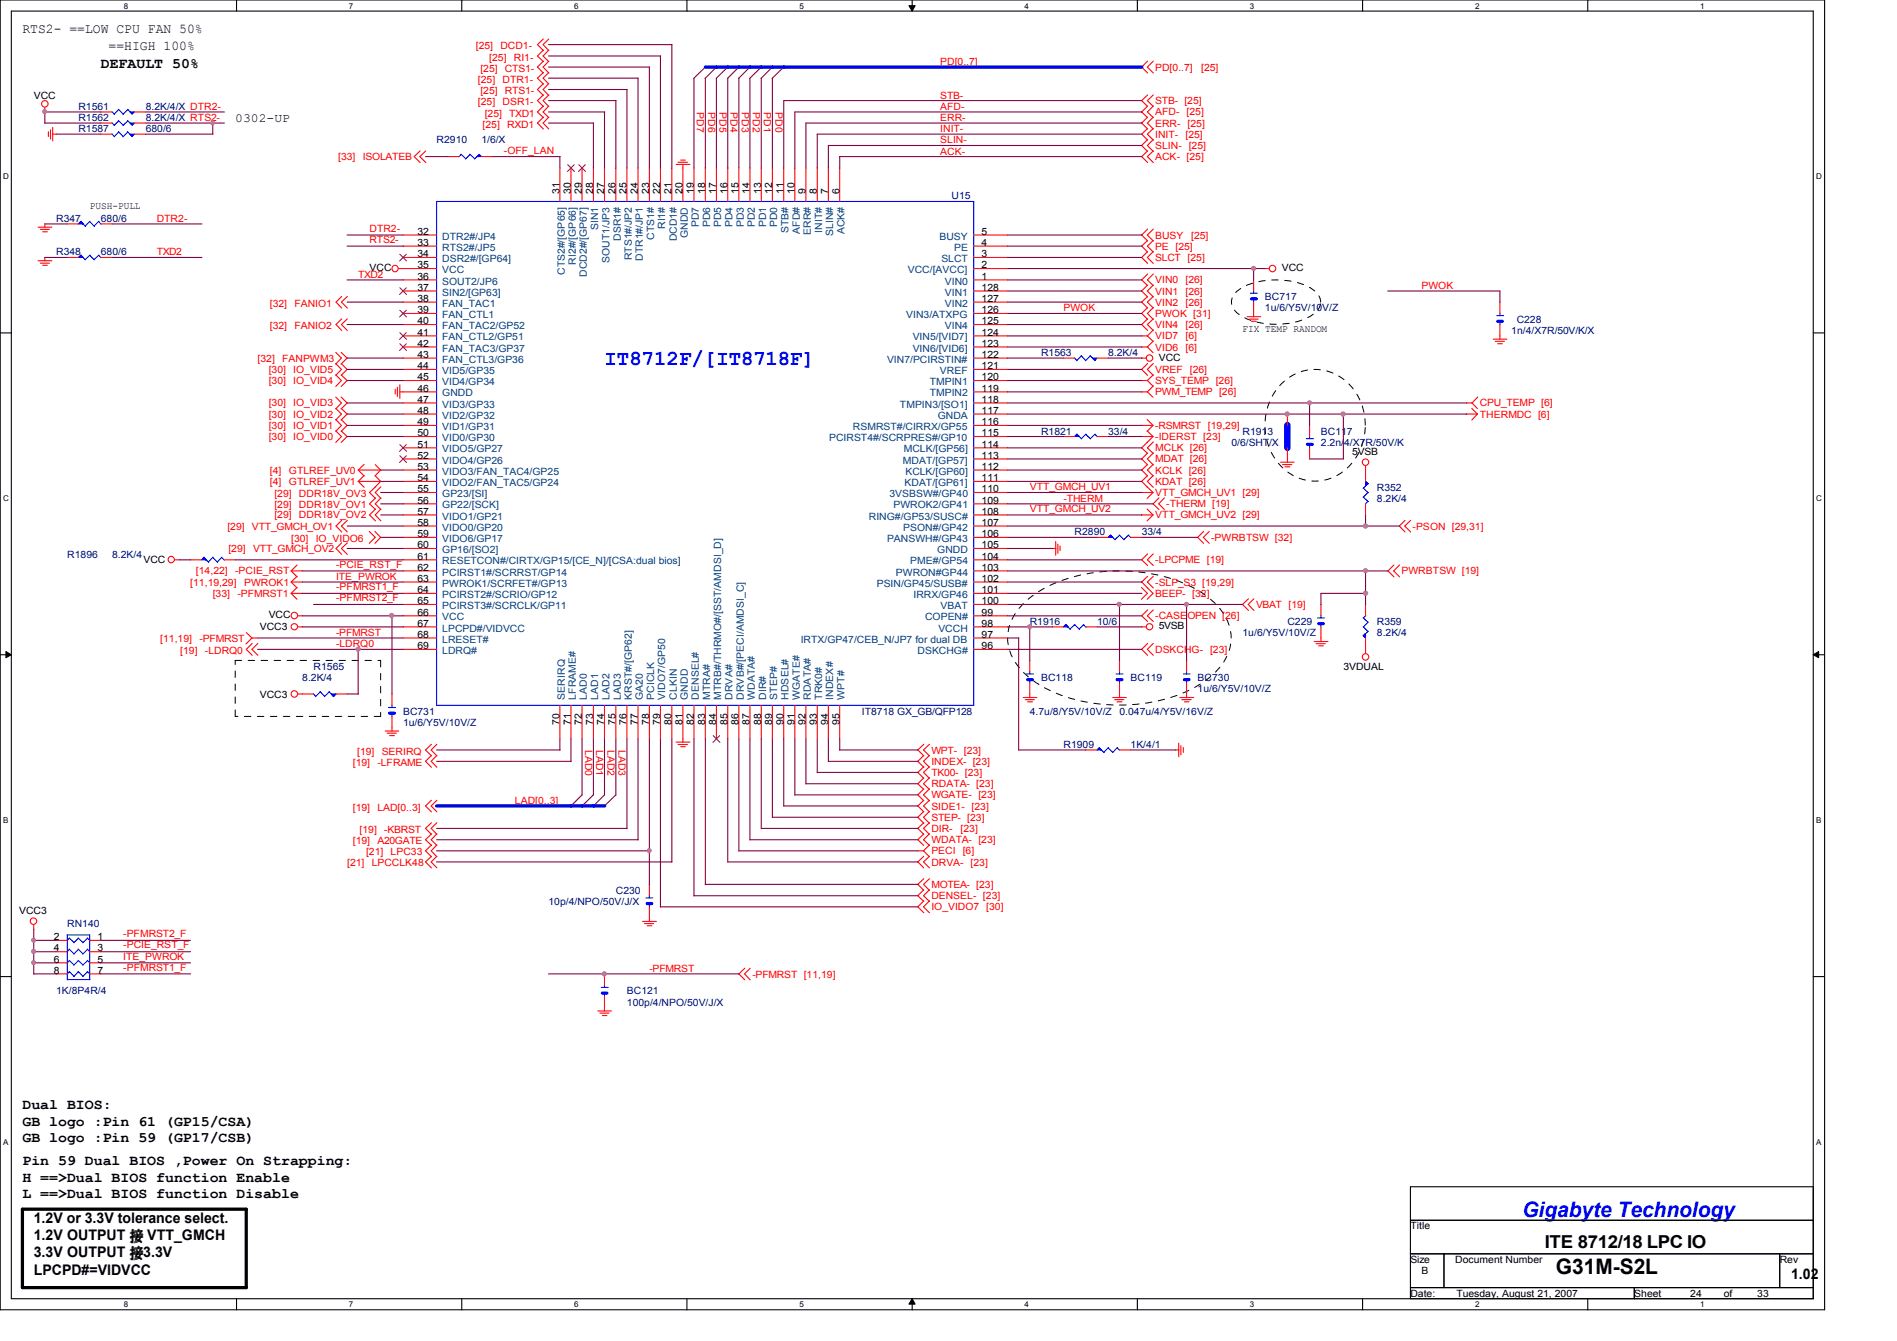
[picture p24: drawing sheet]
<svg xmlns="http://www.w3.org/2000/svg" width="297mm" height="210mm" viewBox="0 0 297 210" stroke-linecap="round" stroke-linejoin="round" font-family="sans-serif">
<defs><g id="words">
<g font-size="3.3" fill="#00f">
<text x="94.7" y="57.1">IT8712F/[IT8718F]</text>
<text x="238.4" y="190.5">Gigabyte Technology</text>
</g>
<text font-size="3.3" x="243.6" y="199.4">G31M-S2L</text>
<text font-size="2.8" x="241.9" y="195.4">ITE 8712/18 LPC IO</text>
<g font-size="2.3">
<text x="15.8" y="10.6">DEFAULT 50%</text>
<text x="3.5" y="173.6">Dual BIOS:</text>
<text x="3.5" y="176.2">GB logo :Pin 61 (GP15/CSA)</text>
<text x="3.5" y="178.8">GB logo :Pin 59 (GP17/CSB)</text>
<text x="3.5" y="182.4">Pin 59 Dual BIOS ,Power On Strapping:</text>
<text x="3.5" y="185">H ==&gt;Dual BIOS function Enable</text>
<text x="3.5" y="187.5">L ==&gt;Dual BIOS function Disable</text>
<text x="5.3" y="191.4">1.2V or 3.3V tolerance select.</text>
<text x="5.3" y="196.8">3.3V OUTPUT 接3.3V</text>
<text x="5.3" y="194.1">1.2V OUTPUT 接 VTT_GMCH</text>
<text x="5.3" y="199.5">LPCPD#=VIDVCC</text>
<text x="280.5" y="200.2">1.02</text>
</g>
<g font-size="2.1">
<text x="3.5" y="5.1">RTS2- ==LOW CPU FAN 50%</text>
<text x="17" y="7.8">==HIGH 100%</text>
</g>
<text font-size="1.9" x="36.8" y="19">0302-UP</text>
<g font-size="1.6" fill="#f00">
<text x="74.5" y="7.7">[25]</text>
<text x="75.2" y="11.2">[25]</text>
<text x="76.6" y="9.5">[25]</text>
<text x="78.4" y="7.7">DCD1-</text>
<text x="79.1" y="11.2">CTS1-</text>
<text x="80.5" y="9.5">RI1-</text>
<text x="147.2" y="10.2">PD[0..7]</text>
<text x="180.9" y="11">PD[0..7]</text>
<text x="188.1" y="11">[25]</text>
<text x="74.8" y="16.5">[25]</text>
<text x="74.8" y="13">[25]</text>
<text x="75.2" y="14.7">[25]</text>
<text x="78.7" y="16.5">DSR1-</text>
<text x="78.7" y="13">DTR1-</text>
<text x="79.1" y="14.7">RTS1-</text>
<text x="109.1" y="17.5" transform="rotate(90 109.1 17.5)">PD7</text>
<text x="110.9" y="17.5" transform="rotate(90 110.9 17.5)">PD6</text>
<text x="112.6" y="17.5" transform="rotate(90 112.6 17.5)">PD5</text>
<text x="114.4" y="17.5" transform="rotate(90 114.4 17.5)">PD4</text>
<text x="116.2" y="17.5" transform="rotate(90 116.2 17.5)">PD3</text>
<text x="117.9" y="17.5" transform="rotate(90 117.9 17.5)">PD2</text>
<text x="119.6" y="17.5" transform="rotate(90 119.6 17.5)">PD1</text>
<text x="121.4" y="17.5" transform="rotate(90 121.4 17.5)">PD0</text>
<text x="147.2" y="17.2">AFD-</text>
<text x="147.2" y="15.5">STB-</text>
<text x="180.9" y="16.3">STB- [25]</text>
<text x="75.6" y="20">[25]</text>
<text x="75.9" y="18.2">[25]</text>
<text x="79.4" y="20">RXD1</text>
<text x="79.8" y="18.2">TXD1</text>
<text x="147.2" y="19">ERR-</text>
<text x="147.2" y="20.7">INIT-</text>
<text x="147.2" y="22.4">SLIN-</text>
<text x="180.9" y="23.3">SLIN- [25]</text>
<text x="180.9" y="19.8">ERR- [25]</text>
<text x="180.9" y="21.6">INIT-</text>
<text x="180.9" y="18.1">AFD-</text>
<text x="185.6" y="21.6">[25]</text>
<text x="185.8" y="18.1">[25]</text>
<text x="53" y="25.1">[33]</text>
<text x="56.8" y="25.1">ISOLATEB</text>
<text x="78.9" y="24">-OFF_LAN</text>
<text x="147.2" y="24.2">ACK-</text>
<text x="180.9" y="25.1">ACK- [25]</text>
<text x="24.5" y="34.7">DTR2-</text>
<text x="24.5" y="40">TXD2</text>
<text x="57.9" y="36.3">DTR2-</text>
<text x="57.9" y="38.1">RTS2-</text>
<text x="180.9" y="40.9">SLCT [25]</text>
<text x="180.9" y="39.1">PE [25]</text>
<text x="180.9" y="37.3">BUSY</text>
<text x="186.5" y="37.3">[25]</text>
<text x="56.1" y="43.5">TXD2</text>
<text x="180.9" y="47.9">VIN2</text>
<text x="180.9" y="46.1">VIN1</text>
<text x="180.9" y="44.4">VIN0</text>
<text x="185.6" y="47.9">[26]</text>
<text x="185.6" y="46.1">[26]</text>
<text x="185.6" y="44.4">[26]</text>
<text x="222.6" y="45.3">PWOK</text>
<text x="42.2" y="51.6">[32]</text>
<text x="42.2" y="48">[32]</text>
<text x="46.1" y="51.6">FANIO2</text>
<text x="46.1" y="48">FANIO1</text>
<text x="166.5" y="48.7">PWOK</text>
<text x="180.9" y="51.4">VIN4</text>
<text x="180.9" y="49.6">PWOK [31]</text>
<text x="180.9" y="53.1">VID7</text>
<text x="185.6" y="51.4">[26]</text>
<text x="185.6" y="53.1">[6]</text>
<text x="40.3" y="56.6">[32]</text>
<text x="42.1" y="58.4">[30]</text>
<text x="44.2" y="56.6">FANPWM3</text>
<text x="45.9" y="58.4">IO_VID5</text>
<text x="180.9" y="58.4">VREF [26]</text>
<text x="180.9" y="54.9">VID6</text>
<text x="185.6" y="54.9">[6]</text>
<text x="42.1" y="60.2">[30]</text>
<text x="42.1" y="63.6">[30]</text>
<text x="42.1" y="65.4">[30]</text>
<text x="45.9" y="60.2">IO_VID4</text>
<text x="45.9" y="63.6">IO_VID3</text>
<text x="45.9" y="65.4">IO_VID2</text>
<text x="180.9" y="60.2">SYS_TEMP [26]</text>
<text x="180.9" y="61.9">PWM_TEMP [26]</text>
<text x="231.7" y="65.4">THERMDC [6]</text>
<text x="231.7" y="63.6">CPU_TEMP [6]</text>
<text x="42.1" y="67.1">[30]</text>
<text x="42.1" y="68.9">[30]</text>
<text x="45.9" y="67.1">IO_VID1</text>
<text x="45.9" y="68.9">IO_VID0</text>
<text x="180.9" y="70.7">MCLK [26]</text>
<text x="180.9" y="67.1">-RSMRST [19,29]</text>
<text x="180.9" y="68.9">-IDERST [23]</text>
<text x="42.2" y="74.2">[4]</text>
<text x="42.2" y="75.9">[4]</text>
<text x="43" y="77.9">[29]</text>
<text x="45.2" y="74.2">GTLREF_UV0</text>
<text x="45.2" y="75.9">GTLREF_UV1</text>
<text x="46.8" y="77.9">DDR18V_OV3</text>
<text x="161.2" y="76.6">VTT_GMCH_UV1</text>
<text x="180.9" y="74.2">KCLK [26]</text>
<text x="180.9" y="72.4">MDAT [26]</text>
<text x="180.9" y="75.9">KDAT [26]</text>
<text x="180.9" y="77.7">VTT_GMCH_UV1 [29]</text>
<text x="35.6" y="82.9">[29]</text>
<text x="39.5" y="82.9">VTT_GMCH_OV1</text>
<text x="43" y="79.6">[29]</text>
<text x="43" y="81.2">[29]</text>
<text x="46.8" y="79.6">DDR18V_OV1</text>
<text x="46.8" y="81.2">DDR18V_OV2</text>
<text x="161.2" y="80.1">VTT_GMCH_UV2</text>
<text x="166.5" y="78.5">-THERM</text>
<text x="180.9" y="81.2">VTT_GMCH_UV2 [29]</text>
<text x="182.6" y="79.4">-THERM [19]</text>
<text x="221.2" y="82.9">-PSON [29,31]</text>
<text x="30.7" y="89.9">[14,22]</text>
<text x="35.8" y="86.4">[29]</text>
<text x="36.8" y="89.9">-PCIE_RST</text>
<text x="39.6" y="86.4">VTT_GMCH_OV2</text>
<text x="45.6" y="84.8">[30]</text>
<text x="49.4" y="84.8">IO_VIDO6</text>
<text x="52.6" y="88.9">-PCIE_RST_F</text>
<text x="180.9" y="88.2">-LPCPME [19]</text>
<text x="189.6" y="84.7">-PWRBTSW [32]</text>
<text x="219.5" y="89.9">PWRBTSW [19]</text>
<text x="29.8" y="91.7">[11,19,29]</text>
<text x="33.3" y="93.4">[33]</text>
<text x="37.2" y="93.4">-PFMRST1</text>
<text x="38.2" y="91.7">PWROK1</text>
<text x="52.6" y="94.1">-PFMRST2_F</text>
<text x="52.6" y="92.4">-PFMRST1_F</text>
<text x="52.6" y="90.8">ITE_PWROK</text>
<text x="180.9" y="91.7">-SLP_S3 [19,29]</text>
<text x="180.9" y="93.4">BEEP- [32]</text>
<text x="196.7" y="95.2">VBAT [19]</text>
<text x="25.1" y="100.5">[11,19]</text>
<text x="31.2" y="100.5">-PFMRST</text>
<text x="52.6" y="101.3">-LDRQ0</text>
<text x="52.6" y="99.6">-PFMRST</text>
<text x="180.9" y="96.9">-CASEOPEN [26]</text>
<text x="28.2" y="102.4">[19]</text>
<text x="32.1" y="102.4">-LDRQ0</text>
<text x="180.9" y="102.2">DSKCHG- [23]</text>
<text x="55.2" y="119.9">[19]</text>
<text x="55.9" y="118.2">[19]</text>
<text x="59.1" y="119.9">-LFRAME</text>
<text x="59.8" y="118.2">SERIRQ</text>
<text x="91.6" y="117.4" transform="rotate(90 91.6 117.4)">LAD0</text>
<text x="93.3" y="117.4" transform="rotate(90 93.3 117.4)">LAD1</text>
<text x="95.1" y="117.4" transform="rotate(90 95.1 117.4)">LAD2</text>
<text x="96.9" y="117.4" transform="rotate(90 96.9 117.4)">LAD3</text>
<text x="145.8" y="119.7">INDEX- [23]</text>
<text x="145.8" y="118">WPT- [23]</text>
<text x="80.6" y="125.9">LAD[0..3]</text>
<text x="145.8" y="125">WGATE- [23]</text>
<text x="145.8" y="121.5">TK00- [23]</text>
<text x="145.8" y="123.2">RDATA- [23]</text>
<text x="55.2" y="126.9">[19]</text>
<text x="56.3" y="130.4">[19]</text>
<text x="59.1" y="126.9">LAD[0..3]</text>
<text x="60.2" y="130.4">-KBRST</text>
<text x="145.8" y="130.3">DIR-</text>
<text x="145.8" y="126.7">SIDE1- [23]</text>
<text x="145.8" y="128.5">STEP- [23]</text>
<text x="145.8" y="132">WDATA- [23]</text>
<text x="150.4" y="130.3">[23]</text>
<text x="54.4" y="135.5">[21]</text>
<text x="55.2" y="132.2">[19]</text>
<text x="57.3" y="133.9">[21]</text>
<text x="58.2" y="135.5">LPCCLK48</text>
<text x="59.1" y="132.2">A20GATE</text>
<text x="61.2" y="133.9">LPC33</text>
<text x="145.8" y="135.5">DRVA- [23]</text>
<text x="145.8" y="133.7">PECI</text>
<text x="150.7" y="133.7">[6]</text>
<text x="145.8" y="139">MOTEA- [23]</text>
<text x="145.8" y="140.8">DENSEL- [23]</text>
<text x="145.8" y="142.5">IO_VIDO7 [30]</text>
<text x="19.3" y="146.7">-PFMRST2_F</text>
<text x="19.3" y="148.5">-PCIE_RST_F</text>
<text x="19.3" y="150.2">ITE_PWROK</text>
<text x="19.3" y="152">-PFMRST1_F</text>
<text x="101.7" y="152.1">-PFMRST</text>
<text x="117.8" y="153">-PFMRST [11,19]</text>
</g>
<g font-size="1.6">
<text x="5.3" y="15.5">VCC</text>
<text x="14.1" y="32.8">PUSH-PULL</text>
<text x="87.6" y="30.3" transform="rotate(-90 87.6 30.3)">31</text>
<text x="89.4" y="30.3" transform="rotate(-90 89.4 30.3)">30</text>
<text x="91.1" y="30.3" transform="rotate(-90 91.1 30.3)">29</text>
<text x="92.9" y="30.3" transform="rotate(-90 92.9 30.3)">28</text>
<text x="94.6" y="30.3" transform="rotate(-90 94.6 30.3)">27</text>
<text x="96.4" y="30.3" transform="rotate(-90 96.4 30.3)">26</text>
<text x="98.1" y="30.3" transform="rotate(-90 98.1 30.3)">25</text>
<text x="99.9" y="30.3" transform="rotate(-90 99.9 30.3)">24</text>
<text x="101.6" y="30.3" transform="rotate(-90 101.6 30.3)">23</text>
<text x="103.4" y="30.3" transform="rotate(-90 103.4 30.3)">22</text>
<text x="105.2" y="30.3" transform="rotate(-90 105.2 30.3)">21</text>
<text x="106.9" y="30.3" transform="rotate(-90 106.9 30.3)">20</text>
<text x="108.6" y="30.3" transform="rotate(-90 108.6 30.3)">19</text>
<text x="110.4" y="30.3" transform="rotate(-90 110.4 30.3)">18</text>
<text x="112.1" y="30.3" transform="rotate(-90 112.1 30.3)">17</text>
<text x="113.9" y="30.3" transform="rotate(-90 113.9 30.3)">16</text>
<text x="115.7" y="30.3" transform="rotate(-90 115.7 30.3)">15</text>
<text x="117.4" y="30.3" transform="rotate(-90 117.4 30.3)">14</text>
<text x="119.2" y="30.3" transform="rotate(-90 119.2 30.3)">13</text>
<text x="120.9" y="30.3" transform="rotate(-90 120.9 30.3)">12</text>
<text x="122.7" y="30.3" transform="rotate(-90 122.7 30.3)">11</text>
<text x="124.4" y="30.3" transform="rotate(-90 124.4 30.3)">10</text>
<text x="126.1" y="30.3" transform="rotate(-90 126.1 30.3)">9</text>
<text x="127.9" y="30.3" transform="rotate(-90 127.9 30.3)">8</text>
<text x="129.7" y="30.3" transform="rotate(-90 129.7 30.3)">7</text>
<text x="131.4" y="30.3" transform="rotate(-90 131.4 30.3)">6</text>
<text x="65.4" y="42">35</text>
<text x="65.4" y="40.3">34</text>
<text x="65.4" y="38.5">33</text>
<text x="65.4" y="36.7">32</text>
<text x="153.7" y="42">2</text>
<text x="153.7" y="40.3">3</text>
<text x="153.7" y="38.5">4</text>
<text x="153.7" y="36.7">5</text>
<text x="57.9" y="42.4">VCC</text>
<text x="65.4" y="47.2">38</text>
<text x="65.4" y="45.5">37</text>
<text x="65.4" y="43.8">36</text>
<text x="153.7" y="47.2">127</text>
<text x="153.7" y="45.5">128</text>
<text x="153.7" y="43.8">1</text>
<text x="200.7" y="42.4">VCC</text>
<text x="65.4" y="52.5">41</text>
<text x="65.4" y="49">39</text>
<text x="65.4" y="50.8">40</text>
<text x="153.7" y="52.5">124</text>
<text x="153.7" y="50.8">125</text>
<text x="153.7" y="49">126</text>
<text x="194.6" y="52">FIX TEMP RANDOM</text>
<text x="65.4" y="54.3">42</text>
<text x="65.4" y="56">43</text>
<text x="65.4" y="57.8">44</text>
<text x="65.4" y="59.5">45</text>
<text x="153.7" y="59.5">120</text>
<text x="153.7" y="57.8">121</text>
<text x="153.7" y="56">122</text>
<text x="153.7" y="54.3">123</text>
<text x="181.4" y="56.5">VCC</text>
<text x="65.4" y="61.3">46</text>
<text x="65.4" y="63">47</text>
<text x="65.4" y="64.8">48</text>
<text x="153.7" y="64.8">117</text>
<text x="153.7" y="63">118</text>
<text x="153.7" y="61.3">119</text>
<text x="65.4" y="66.5">49</text>
<text x="65.4" y="68.3">50</text>
<text x="65.4" y="70.1">51</text>
<text x="65.4" y="71.8">52</text>
<text x="153.7" y="71.8">113</text>
<text x="153.7" y="70.1">114</text>
<text x="153.7" y="68.3">115</text>
<text x="153.7" y="66.5">116</text>
<text x="211.7" y="71.2">5VSB</text>
<text x="65.4" y="73.5">53</text>
<text x="65.4" y="75.3">54</text>
<text x="65.4" y="77">55</text>
<text x="153.7" y="77">110</text>
<text x="153.7" y="75.3">111</text>
<text x="153.7" y="73.5">112</text>
<text x="65.4" y="78.8">56</text>
<text x="65.4" y="80.6">57</text>
<text x="65.4" y="82.3">58</text>
<text x="153.7" y="82.3">107</text>
<text x="153.7" y="80.6">108</text>
<text x="153.7" y="78.8">109</text>
<text x="22.5" y="88.2">VCC</text>
<text x="65.4" y="87.6">61</text>
<text x="65.4" y="84.1">59</text>
<text x="65.4" y="85.8">60</text>
<text x="65.4" y="89.3">62</text>
<text x="153.7" y="89.3">103</text>
<text x="153.7" y="87.6">104</text>
<text x="153.7" y="85.8">105</text>
<text x="153.7" y="84.1">106</text>
<text x="65.4" y="91.1">63</text>
<text x="65.4" y="92.8">64</text>
<text x="65.4" y="94.6">65</text>
<text x="153.7" y="94.6">100</text>
<text x="153.7" y="92.8">101</text>
<text x="153.7" y="91.1">102</text>
<text x="40.7" y="98.7">VCC3</text>
<text x="42.1" y="96.8">VCC</text>
<text x="65.4" y="101.6">69</text>
<text x="65.4" y="99.8">68</text>
<text x="65.4" y="98.1">67</text>
<text x="65.4" y="96.3">66</text>
<text x="153.7" y="101.6">96</text>
<text x="153.7" y="99.8">97</text>
<text x="153.7" y="98.1">98</text>
<text x="153.7" y="96.3">99</text>
<text x="181.4" y="98.5">5VSB</text>
<text x="210.3" y="104.8">3VDUAL</text>
<text x="40.7" y="109.2">VCC3</text>
<text x="87.6" y="113.5" transform="rotate(-90 87.6 113.5)">70</text>
<text x="89.4" y="113.5" transform="rotate(-90 89.4 113.5)">71</text>
<text x="91.1" y="113.5" transform="rotate(-90 91.1 113.5)">72</text>
<text x="92.9" y="113.5" transform="rotate(-90 92.9 113.5)">73</text>
<text x="94.6" y="113.5" transform="rotate(-90 94.6 113.5)">74</text>
<text x="96.4" y="113.5" transform="rotate(-90 96.4 113.5)">75</text>
<text x="98.1" y="113.5" transform="rotate(-90 98.1 113.5)">76</text>
<text x="99.9" y="113.5" transform="rotate(-90 99.9 113.5)">77</text>
<text x="101.6" y="113.5" transform="rotate(-90 101.6 113.5)">78</text>
<text x="103.4" y="113.5" transform="rotate(-90 103.4 113.5)">79</text>
<text x="105.2" y="113.5" transform="rotate(-90 105.2 113.5)">80</text>
<text x="106.9" y="113.5" transform="rotate(-90 106.9 113.5)">81</text>
<text x="108.6" y="113.5" transform="rotate(-90 108.6 113.5)">82</text>
<text x="110.4" y="113.5" transform="rotate(-90 110.4 113.5)">83</text>
<text x="112.1" y="113.5" transform="rotate(-90 112.1 113.5)">84</text>
<text x="113.9" y="113.5" transform="rotate(-90 113.9 113.5)">85</text>
<text x="115.7" y="113.5" transform="rotate(-90 115.7 113.5)">86</text>
<text x="117.4" y="113.5" transform="rotate(-90 117.4 113.5)">87</text>
<text x="119.2" y="113.5" transform="rotate(-90 119.2 113.5)">88</text>
<text x="120.9" y="113.5" transform="rotate(-90 120.9 113.5)">89</text>
<text x="122.7" y="113.5" transform="rotate(-90 122.7 113.5)">90</text>
<text x="124.4" y="113.5" transform="rotate(-90 124.4 113.5)">91</text>
<text x="126.1" y="113.5" transform="rotate(-90 126.1 113.5)">92</text>
<text x="127.9" y="113.5" transform="rotate(-90 127.9 113.5)">93</text>
<text x="129.7" y="113.5" transform="rotate(-90 129.7 113.5)">94</text>
<text x="131.4" y="113.5" transform="rotate(-90 131.4 113.5)">95</text>
<text x="3" y="143">VCC3</text>
<text x="8.4" y="147.1">2</text>
<text x="8.4" y="148.9">4</text>
<text x="15.3" y="147.1">1</text>
<text x="15.3" y="148.9">3</text>
<text x="8.4" y="150.7">6</text>
<text x="8.4" y="152.4">8</text>
<text x="15.3" y="150.7">5</text>
<text x="15.3" y="152.4">7</text>
<text x="220.8" y="192.4">Title</text>
<text x="220.8" y="197.7">Size</text>
<text x="227.9" y="197.7">Document Number</text>
<text x="278.7" y="197.7">Rev</text>
<text x="220.8" y="203">Date:</text>
<text x="222.6" y="199.5">B</text>
<text x="228" y="203">Tuesday, August 21, 2007</text>
<text x="255.9" y="203">Sheet</text>
<text x="264.7" y="203">24</text>
<text x="269.9" y="203">of</text>
<text x="275.2" y="203">33</text>
</g>
<g font-size="1.6" fill="#000080">
<text x="12.3" y="17.2">R1561</text>
<text x="22.8" y="17.2">8.2K/4/X DTR2-</text>
<text x="12.3" y="19">R1562</text>
<text x="12.3" y="20.7">R1587</text>
<text x="22.8" y="19">8.2K/4/X RTS2-</text>
<text x="22.8" y="20.7">680/6</text>
<text x="68.4" y="22.4">R2910</text>
<text x="75.4" y="22.4">1/6/X</text>
<text x="8.8" y="34.7">R347</text>
<text x="15.8" y="34.7">680/6</text>
<text x="149" y="31.2">U15</text>
<text x="8.8" y="40">R348</text>
<text x="15.8" y="40">680/6</text>
<text x="198.1" y="47">BC717</text>
<text x="198.1" y="48.7">1u/6/Y5V/10V/Z</text>
<text x="236.6" y="52.2">1n/4/X7R/50V/K/X</text>
<text x="237.5" y="50.5">C228</text>
<text x="163" y="55.8">R1563</text>
<text x="173.5" y="55.8">8.2K/4</text>
<text x="163" y="68">R1821</text>
<text x="173.5" y="68">33/4</text>
<text x="192.8" y="69.8">0/6/SHT/X</text>
<text x="194.6" y="68">R1913</text>
<text x="206.8" y="68">BC117</text>
<text x="206.8" y="69.8">2.2n/4/X7R/50V/K</text>
<text x="215.6" y="76.8">R352</text>
<text x="168.3" y="83.8">R2890</text>
<text x="178.8" y="83.8">33/4</text>
<text x="215.6" y="78.5">8.2K/4</text>
<text x="10.5" y="87.3">R1896</text>
<text x="17.6" y="87.3">8.2K/4</text>
<text x="161.2" y="97.8">R1916</text>
<text x="171.8" y="97.8">10/6</text>
<text x="194.6" y="99.6">1u/6/Y5V/10V/Z</text>
<text x="201.6" y="97.8">C229</text>
<text x="215.6" y="97.8">R359</text>
<text x="215.6" y="99.6">8.2K/4</text>
<text x="47.3" y="106.6">8.2K/4</text>
<text x="49.1" y="104.8">R1565</text>
<text x="163" y="106.6">BC118</text>
<text x="177" y="106.6">BC119</text>
<text x="187.5" y="106.6">BC730</text>
<text x="63.1" y="111.8">BC731</text>
<text x="63.1" y="113.6">1u/6/Y5V/10V/Z</text>
<text x="135" y="111.8">IT8718 GX_GB/QFP128</text>
<text x="161.2" y="111.8">4.7u/8/Y5V/10V/Z</text>
<text x="175.3" y="111.8">0.047u/4/Y5V/16V/Z</text>
<text x="187.5" y="108.3">1u/6/Y5V/10V/Z</text>
<text x="166.5" y="117.1">R1909</text>
<text x="177" y="117.1">1K/4/1</text>
<text x="85.9" y="141.6">10p/4/NPO/50V/J/X</text>
<text x="96.4" y="139.9">C230</text>
<text x="10.5" y="145.1">RN140</text>
<text x="8.8" y="155.7">1K/8P4R/4</text>
<text x="98.2" y="155.7">BC121</text>
<text x="98.2" y="157.4">100p/4/NPO/50V/J/X</text>
</g>
<g font-size="1.6" fill="#004080">
<text x="104.2" y="35.9" transform="rotate(-90 104.2 35.9)">RI1#</text>
<text x="109.4" y="35.6" transform="rotate(-90 109.4 35.6)">PD7</text>
<text x="111.2" y="35.6" transform="rotate(-90 111.2 35.6)">PD6</text>
<text x="112.9" y="35.6" transform="rotate(-90 112.9 35.6)">PD5</text>
<text x="114.7" y="35.6" transform="rotate(-90 114.7 35.6)">PD4</text>
<text x="116.5" y="35.6" transform="rotate(-90 116.5 35.6)">PD3</text>
<text x="118.2" y="35.6" transform="rotate(-90 118.2 35.6)">PD2</text>
<text x="120" y="35.6" transform="rotate(-90 120 35.6)">PD1</text>
<text x="121.7" y="35.6" transform="rotate(-90 121.7 35.6)">PD0</text>
<text x="69.3" y="41">DSR2#/[GP64]</text>
<text x="69.3" y="39.2">RTS2#/JP5</text>
<text x="69.3" y="37.5">DTR2#/JP4</text>
<text x="90.2" y="41.4" transform="rotate(-90 90.2 41.4)">RI2#/[GP66]</text>
<text x="93.7" y="36.1" transform="rotate(-90 93.7 36.1)">SIN1</text>
<text x="95.4" y="41.1" transform="rotate(-90 95.4 41.1)">SOUT1/JP3</text>
<text x="97.2" y="37.7" transform="rotate(-90 97.2 37.7)">DSR1#</text>
<text x="98.9" y="40.8" transform="rotate(-90 98.9 40.8)">RTS1#/JP2</text>
<text x="100.7" y="40.9" transform="rotate(-90 100.7 40.9)">DTR1#/JP1</text>
<text x="102.4" y="37.5" transform="rotate(-90 102.4 37.5)">CTS1#</text>
<text x="106" y="37.8" transform="rotate(-90 106 37.8)">DCD1#</text>
<text x="107.7" y="37.3" transform="rotate(-90 107.7 37.3)">GNDD</text>
<text x="123.5" y="36.5" transform="rotate(-90 123.5 36.5)">STB#</text>
<text x="125.2" y="36.6" transform="rotate(-90 125.2 36.6)">AFD#</text>
<text x="127" y="36.8" transform="rotate(-90 127 36.8)">ERR#</text>
<text x="128.7" y="36.4" transform="rotate(-90 128.7 36.4)">INIT#</text>
<text x="130.5" y="37" transform="rotate(-90 130.5 37)">SLIN#</text>
<text x="132.2" y="36.7" transform="rotate(-90 132.2 36.7)">ACK#</text>
<text x="147.1" y="37.5">BUSY</text>
<text x="147.4" y="41">SLCT</text>
<text x="149.4" y="39.2">PE</text>
<text x="69.3" y="42.8">VCC</text>
<text x="69.3" y="46.3">SIN2/[GP63]</text>
<text x="69.3" y="44.5">SOUT2/JP6</text>
<text x="88.4" y="43.1" transform="rotate(-90 88.4 43.1)">CTS2#/[GP65]</text>
<text x="91.9" y="43.3" transform="rotate(-90 91.9 43.3)">DCD2#/[GP67]</text>
<text x="142.2" y="42.8">VCC/[AVCC]</text>
<text x="148" y="46.3">VIN1</text>
<text x="148" y="44.5">VIN0</text>
<text x="69.3" y="53.3">FAN_CTL2/GP51</text>
<text x="69.3" y="49.8">FAN_CTL1</text>
<text x="69.3" y="51.5">FAN_TAC2/GP52</text>
<text x="69.3" y="48">FAN_TAC1</text>
<text x="141.9" y="49.8">VIN3/ATXPG</text>
<text x="142.9" y="53.3">VIN5/[VID7]</text>
<text x="148" y="51.5">VIN4</text>
<text x="148" y="48">VIN2</text>
<text x="69.3" y="55">FAN_TAC3/GP37</text>
<text x="69.3" y="56.8">FAN_CTL3/GP36</text>
<text x="69.3" y="58.5">VID5/GP35</text>
<text x="138.9" y="56.8">VIN7/PCIRSTIN#</text>
<text x="142.9" y="55">VIN6/[VID6]</text>
<text x="147.2" y="58.5">VREF</text>
<text x="69.3" y="60.3">VID4/GP34</text>
<text x="69.3" y="62.1">GNDD</text>
<text x="69.3" y="63.8">VID3/GP33</text>
<text x="69.3" y="65.5">VID2/GP32</text>
<text x="140.9" y="63.8">TMPIN3/[SO1]</text>
<text x="145.6" y="62.1">TMPIN2</text>
<text x="145.6" y="60.3">TMPIN1</text>
<text x="146.8" y="65.5">GNDA</text>
<text x="69.3" y="67.3">VID1/GP31</text>
<text x="69.3" y="69">VID0/GP30</text>
<text x="69.3" y="70.8">VIDO5/GP27</text>
<text x="129.8" y="69">PCIRST4#/SCRPRES#/GP10</text>
<text x="133.6" y="67.3">RSMRST#/CIRRX/GP55</text>
<text x="141.5" y="70.8">MCLK/[GP56]</text>
<text x="69.3" y="72.6">VIDO4/GP26</text>
<text x="69.3" y="74.3">VIDO3/FAN_TAC4/GP25</text>
<text x="69.3" y="76.1">VIDO2/FAN_TAC5/GP24</text>
<text x="69.3" y="77.8">GP23/[SI]</text>
<text x="139.3" y="77.8">3VSBSW#/GP40</text>
<text x="141.4" y="72.6">MDAT/[GP57]</text>
<text x="141.6" y="76.1">KDAT/[GP61]</text>
<text x="141.8" y="74.3">KCLK/[GP60]</text>
<text x="69.3" y="79.6">GP22/[SCK]</text>
<text x="69.3" y="81.3">VIDO1/GP21</text>
<text x="69.3" y="83.1">VIDO0/GP20</text>
<text x="136.1" y="81.3">RING#/GP53/SUSC#</text>
<text x="139.9" y="79.6">PWROK2/GP41</text>
<text x="141.4" y="83.1">PSON#/GP42</text>
<text x="69.3" y="88.3">RESETCON#/CIRTX/GP15/[CE_N]/[CSA:dual bios]</text>
<text x="69.3" y="84.8">VIDO6/GP17</text>
<text x="69.3" y="86.6">GP16/[SO2]</text>
<text x="138.9" y="84.8">PANSWH#/GP43</text>
<text x="142.5" y="88.3">PME#/GP54</text>
<text x="146.8" y="86.6">GNDD</text>
<text x="69.3" y="90.1">PCIRST1#/SCRRST/GP14</text>
<text x="69.3" y="91.8">PWROK1/SCRFET#/GP13</text>
<text x="69.3" y="93.6">PCIRST2#/SCRIO/GP12</text>
<text x="69.3" y="95.3">PCIRST3#/SCRCLK/GP11</text>
<text x="137.3" y="91.8">PSIN/GP45/SUSB#</text>
<text x="140.3" y="90.1">PWRON#GP44</text>
<text x="143" y="93.6">IRRX/GP46</text>
<text x="147.3" y="95.3">VBAT</text>
<text x="69.3" y="100.6">LRESET#</text>
<text x="69.3" y="98.8">LPCPD#/VIDVCC</text>
<text x="69.3" y="97.1">VCC</text>
<text x="125.4" y="100.6">IRTX/GP47/CEB_N/JP7 for dual DB</text>
<text x="144.9" y="97.1">COPEN#</text>
<text x="146.9" y="98.8">VCCH</text>
<text x="69.3" y="102.4">LDRQ#</text>
<text x="143.7" y="102.4">DSKCHG#</text>
<text x="88.4" y="109.5" transform="rotate(-90 88.4 109.5)">SERIRQ</text>
<text x="90.2" y="109.5" transform="rotate(-90 90.2 109.5)">LFRAME#</text>
<text x="91.9" y="109.5" transform="rotate(-90 91.9 109.5)">LAD0</text>
<text x="93.7" y="109.5" transform="rotate(-90 93.7 109.5)">LAD1</text>
<text x="95.4" y="109.5" transform="rotate(-90 95.4 109.5)">LAD2</text>
<text x="97.2" y="109.5" transform="rotate(-90 97.2 109.5)">LAD3</text>
<text x="98.9" y="109.5" transform="rotate(-90 98.9 109.5)">KRST#/[GP62]</text>
<text x="100.7" y="109.5" transform="rotate(-90 100.7 109.5)">GA20</text>
<text x="102.4" y="109.5" transform="rotate(-90 102.4 109.5)">PCICLK</text>
<text x="104.2" y="109.5" transform="rotate(-90 104.2 109.5)">VIDO7/GP50</text>
<text x="106" y="109.5" transform="rotate(-90 106 109.5)">CLKIN</text>
<text x="107.7" y="109.5" transform="rotate(-90 107.7 109.5)">GNDD</text>
<text x="109.4" y="109.5" transform="rotate(-90 109.4 109.5)">DENSEL#</text>
<text x="111.2" y="109.5" transform="rotate(-90 111.2 109.5)">MTRA#</text>
<text x="112.9" y="109.5" transform="rotate(-90 112.9 109.5)">MTRB#/THRMO#/[SST/AMDSI_D]</text>
<text x="114.7" y="109.5" transform="rotate(-90 114.7 109.5)">DRVA#</text>
<text x="116.5" y="109.5" transform="rotate(-90 116.5 109.5)">DRVB#/[PECI/AMDSI_C]</text>
<text x="118.2" y="109.5" transform="rotate(-90 118.2 109.5)">WDATA#</text>
<text x="120" y="109.5" transform="rotate(-90 120 109.5)">DIR#</text>
<text x="121.7" y="109.5" transform="rotate(-90 121.7 109.5)">STEP#</text>
<text x="123.5" y="109.5" transform="rotate(-90 123.5 109.5)">HDSEL#</text>
<text x="125.2" y="109.5" transform="rotate(-90 125.2 109.5)">WGATE#</text>
<text x="127" y="109.5" transform="rotate(-90 127 109.5)">RDATA#</text>
<text x="128.7" y="109.5" transform="rotate(-90 128.7 109.5)">TRK0#</text>
<text x="130.5" y="109.5" transform="rotate(-90 130.5 109.5)">INDEX#</text>
<text x="132.2" y="109.5" transform="rotate(-90 132.2 109.5)">WPT#</text>
</g>
<g font-size="1.3">
<text x="19.4" y="1.4">8</text>
<text x="54.6" y="1.4">7</text>
<text x="89.9" y="1.4">6</text>
<text x="125.2" y="1.4">5</text>
<text x="160.4" y="1.4">4</text>
<text x="195.7" y="1.4">3</text>
<text x="231" y="1.4">2</text>
<text x="266.2" y="1.4">1</text>
<text x=".5" y="28.1">D</text>
<text x="284.4" y="28.1">D</text>
<text x=".5" y="78.4">C</text>
<text x="284.4" y="78.4">C</text>
<text x=".5" y="128.8">B</text>
<text x="284.4" y="128.8">B</text>
<text x=".5" y="179.2">A</text>
<text x="284.4" y="179.2">A</text>
<text x="19.4" y="204.6">8</text>
<text x="54.6" y="204.6">7</text>
<text x="89.9" y="204.6">6</text>
<text x="125.2" y="204.6">5</text>
<text x="160.4" y="204.6">4</text>
<text x="195.7" y="204.6">3</text>
<text x="231" y="204.6">2</text>
<text x="266.2" y="204.6">1</text>
</g>
</g></defs>
<path d="M0 0h285.7v205h-285.7zM1.8 1.7h282.1v201.6h-282.1z" fill="none" stroke="#000" stroke-width=".17"/>
<g fill="#fff">
<path d="M19.4 .2h.7v1.4h-.7z"/>
<path d="M19.4 203.5h.7v1.4h-.7z"/>
</g>
<path d="M37 0v1.7M37 203.3v1.7" fill="none" stroke="#000" stroke-width=".17"/>
<g fill="#fff">
<path d="M54.6 .2h.7v1.4h-.7z"/>
<path d="M54.6 203.5h.7v1.4h-.7z"/>
</g>
<path d="M72.3 0v1.7M72.3 203.3v1.7" fill="none" stroke="#000" stroke-width=".17"/>
<g fill="#fff">
<path d="M89.9 .2h.7v1.4h-.7z"/>
<path d="M89.9 203.5h.7v1.4h-.7z"/>
</g>
<path d="M107.6 0v1.7M107.6 203.3v1.7" fill="none" stroke="#000" stroke-width=".17"/>
<g fill="#fff">
<path d="M125.2 .2h.7v1.4h-.7z"/>
<path d="M125.2 203.5h.7v1.4h-.7z"/>
</g>
<path d="M142.8 0v1.7M142.8 203.3v1.7" fill="none" stroke="#000" stroke-width=".17"/>
<path d="M142.3 .9h1l-.5 .8zM142.8 203.3l.5 .8h-1z" fill="#000"/>
<path d="M142.3 .9h1l-.5 .8zM142.8 203.3l.5 .8h-1z" fill="none" stroke="#000" stroke-width=".16"/>
<g fill="#fff">
<path d="M160.4 .2h.7v1.4h-.7z"/>
<path d="M160.4 203.5h.7v1.4h-.7z"/>
</g>
<path d="M178.1 0v1.7M178.1 203.3v1.7" fill="none" stroke="#000" stroke-width=".17"/>
<g fill="#fff">
<path d="M195.7 .2h.7v1.4h-.7z"/>
<path d="M195.7 203.5h.7v1.4h-.7z"/>
</g>
<path d="M213.4 0v1.7M213.4 203.3v1.7" fill="none" stroke="#000" stroke-width=".17"/>
<g fill="#fff">
<path d="M231 .2h.6v1.4h-.6z"/>
<path d="M231 203.5h.6v1.4h-.6z"/>
</g>
<path d="M248.6 0v1.7M248.6 203.3v1.7" fill="none" stroke="#000" stroke-width=".17"/>
<g fill="#fff">
<path d="M266.2 .2h.7v1.4h-.7z"/>
<path d="M266.2 203.5h.7v1.4h-.7z"/>
<path d="M.5 26.9h.9v1.4h-.9z"/>
<path d="M284.4 26.9h.9v1.4h-.9z"/>
<path d="M.5 77.3h.9v1.4h-.9z"/>
<path d="M284.4 77.3h.9v1.4h-.9z"/>
</g>
<path d="M0 52.1h1.8M283.9 52.1h1.8" fill="none" stroke="#000" stroke-width=".17"/>
<g fill="#fff">
<path d="M.5 127.7h.8v1.4h-.8z"/>
<path d="M284.4 127.7h.8v1.4h-.8z"/>
</g>
<path d="M0 102.5h1.8M283.9 102.5h1.8" fill="none" stroke="#000" stroke-width=".17"/>
<path d="M.9 102l.9 .5-.9 .5zM283.9 102.5l.9-.5v1z" fill="#000"/>
<path d="M.9 102l.9 .5-.9 .5zM283.9 102.5l.9-.5v1z" fill="none" stroke="#000" stroke-width=".16"/>
<g fill="#fff">
<path d="M.5 178.1h.8v1.3h-.8z"/>
<path d="M284.4 178.1h.8v1.3h-.8z"/>
</g>
<path d="M0 152.9h1.8M283.9 152.9h1.8M220.8 185.8h63.1v17.5h-63.1zM220.8 191h63.1M220.8 196.3h63.1M226.1 196.3v5.2M278.7 196.3v5.2M220.8 201.5h63.1M255.9 201.5v1.8" fill="none" stroke="#000" stroke-width=".17"/>
<path d="M3.5 189.3h35.1v12.2h-35.1z" fill="none" stroke="#000" stroke-width=".51"/>
<path d="M193.6 45.7a10.1 10.1 0 0 1 7.3-1.8 8.6 8.6 0 0 1 5.1 1.8 2.03 2.03 0 0 1 0 3.2 10.1 10.1 0 0 1-7.3 1.8 8.5 8.5 0 0 1-5.1-1.8 2.04 2.04 0 0 1 0-3.2zM200.4 60.4a7.4 7.4 0 0 1 12.3 1.7 9.2 9.2 0 0 1-3.7 12.5 7.6 7.6 0 0 1-10.3-4.6 9.5 9.5 0 0 1 1.7-9.6zM160.2 94.6a19.6 19.6 0 0 1 11.3-5 25.4 25.4 0 0 1 16.8 3.2 9.4 9.4 0 0 1 4.4 5.9 7.2 7.2 0 0 1-2.3 6.4 19.7 19.7 0 0 1-11.4 5 25.3 25.3 0 0 1-16.7-3.2 9.4 9.4 0 0 1-4.4-5.9 7.3 7.3 0 0 1 2.3-6.4zM36.8 103.4h22.8M36.8 112.1v-8.7M59.6 103.4v8.7M59.6 112.1h-22.8" fill="none" stroke="#000" stroke-width=".16" stroke-dasharray="1 1 1 1 1 1 1 1"/>
<g fill="none" stroke="#f00" stroke-width=".17">
<path d="M7 16.8v.8M8.3 19.9v2.2M85.1 14.9l-.9 .8 .9 1M85.1 9.6l-.9 .9 .9 .9M85.1 6.1l-.9 .9 .9 .9M85.1 18.3l-.9 1 .9 .9M85.1 13.1l-.9 .9 .9 .9M85.1 7.8l-.9 1 .9 .9M85.1 16.6l-.9 .9 .9 .9M85.1 11.3l-.9 .9 .9 1M85.9 14.9l-.9 .8 .9 1M85.9 9.6l-.9 .9 .9 .9"/>
<path d="M85.9 6.1l-.9 .9 .9 .9M85.9 18.3l-.9 1 .9 .9M85.9 13.1l-.9 .9 .9 .9M85.9 7.8l-.9 1 .9 .9M85.9 16.6l-.9 .9 .9 .9M85.9 11.3l-.9 .9 .9 1M179.7 14.9l-.9 .8 .9 1M179.7 18.3l-.9 1 .9 .9M179.7 9.6l-.9 .9 .9 .9M179.7 16.6l-.9 .9 .9 .9M180.6 16.6l-.9 .9 .9 .9M180.6 14.9l-.9 .8 .9 1"/>
<path d="M180.6 18.3l-.9 1 .9 .9M180.6 9.6l-.9 .9 .9 .9M6 35.6h2.1M6.3 35.9h1.4M6.7 36.3h.7M7 35.1v.5M7.6 20.6v.8M7.9 20.3v1.5M8.2 21h.6M65.8 23.6l-.9 .9 .9 .9M66.7 23.6l-1 .9 1 .9M105.9 25.7h2.1"/>
<path d="M106.2 25.4h1.4M106.6 25.1h.7M106.9 25.7v.6M179.7 23.6l-.9 .9 .9 .9M179.7 39.4l-.9 .9 .9 .9M179.7 21.8l-.9 1 .9 .9M179.7 37.6l-.9 .9 .9 1M179.7 20.1l-.9 .9 .9 .9M179.7 35.9l-.9 .9 .9 .9M180.6 23.6l-.9 .9 .9 .9M180.6 39.4l-.9 .9 .9 .9M180.6 21.8l-.9 1 .9 .9"/>
<path d="M180.6 37.6l-.9 .9 .9 1M180.6 20.1l-.9 .9 .9 .9M180.6 35.9l-.9 .9 .9 .9M6 40.8h2.1M6.3 41.2h1.4M6.7 41.5h.7M7 40.3v.6M52.6 55.2l.9 .8-.9 1M52.6 58.7l.9 .9-.9 .9M52.6 56.9l.9 .9-.9 1M53.4 55.2l1 .8-1 1M53.4 58.7l1 .9-1 .9"/>
<path d="M53.4 56.9l1 .9-1 1M53.5 49.9l-.9 .9 .9 .9M53.5 46.4l-.9 .9 .9 .9M54.4 49.9l-.9 .9 .9 .9M54.4 46.4l-.9 .9 .9 .9M62.4 42h.8M178.7 56h.8M178.8 59.6h.9M178.8 54.3h.9M178.8 52.6h.9M179.6 59.5l.9 1M179.6 54.3l.9 .9"/>
<path d="M179.6 52.5l.9 .9M179.7 46.4l-.9 .9 .9 .9M179.7 44.6l-.9 .9 .9 1M179.7 42.9l-.9 .9 .9 .9M179.7 49.9l-.9 .9 .9 .9M179.7 56.9l-.9 .9 .9 1M179.7 48.1l-.9 1 .9 .9M180.6 46.4l-.9 .9 .9 .9M180.6 44.6l-.9 .9 .9 1M180.6 42.9l-.9 .9 .9 .9M180.6 49.9l-.9 .9 .9 .9M180.6 56.9l-.9 .9 .9 1"/>
<path d="M180.6 58.7l-.9 .9M180.6 48.1l-.9 1 .9 .9M180.6 53.4l-.9 .9M180.6 51.6l-.9 1M195.3 49.6h2.1M195.6 50h1.4M196 50.3h.7M196.3 49.1v.5M198 42h.8M233.8 53.1h2.2M234.1 53.4h1.5M234.5 53.8h.7"/>
<path d="M234.9 52.6v.5M52.6 65.7l.9 .9-.9 .9M52.6 67.4l.9 .9-.9 1M52.6 62.1l.9 1-.9 .9M52.6 63.9l.9 .9-.9 .9M53.4 65.7l1 .9-1 .9M53.4 67.4l1 .9-1 1M53.4 62.1l1 1-1 .9M53.4 63.9l1 .9-1 .9M56.1 75.4l.9 .9M56.1 73.6h3.5l-.9 .9M56.1 73.6l.9 .9"/>
<path d="M56.1 75.4h3.5l-.9 .9M57 72.7l-.9 .9M57 74.4l-.9 1M58.8 72.7l.8 .9M58.8 74.5l.8 .9M58.8 79.7l-.9 .9 .9 .9M58.8 76.2l-.9 .9 .9 .9M58.8 77.9l-.9 1 .9 .9M59.6 76.2l-.8 .9 .8 .9M59.6 77.9l-.8 1 .8 .9M59.6 79.7l-.8 .9 .8 .9M61.9 60.9v.8"/>
<path d="M62.2 60.6v1.5M62.6 61.3h.5M62.6 60.2v2.2M178.7 66.6h1.8M178.7 68.3h1.8M178.7 77.1h1.8M178.8 61.3h.9M179.6 65.7l.9 .9M179.6 61.3l.9 .9M179.6 67.4l.9 .9M179.6 76.2l.9 .9M179.6 79.7l.9 .9"/>
<path d="M179.7 72.7l-.9 .9 .9 .9M179.7 70.9l-.9 .9 .9 1M179.7 74.4l-.9 1 .9 .9M180.5 68.3l-1.7 1.8 .9 .9M180.5 66.6l-.9 .9M180.5 77.1l-.9 .9M180.6 69.2l-.9 .9 .9 .9M180.6 72.7l-.9 .9 .9 .9M180.6 70.9l-.9 .9 .9 1M180.6 74.4l-.9 1 .9 .9M180.6 60.4l-.9 .9M181.5 77.9l-1 1 1 .9"/>
<path d="M182.3 77.9l-.9 1 .9 .9M200.5 72.3h2.1M200.8 72.7h1.5M201.2 73.1h.8M201.6 71.8v.6M213.8 72.9v.7M229.6 64.8h1.7M229.6 63.1h.9M230.5 63.9l.8 .9M230.5 63l.8 1M231.3 64.8l-.8 .9M231.4 62.1l-.9 1"/>
<path d="M27.3 87.6h.8M38.6 99l.9 .9M39.4 99.9h.9M39.5 99.9l-1 .9M45.6 91.1h1.8M45.6 91.1l.9 .9M45.6 89.4h1.8M45.6 89.4l.9 .9M45.6 92.9h1.8M45.6 92.9l.9 .9M46.5 90.2l-.9 .9M46.5 88.4l-.9 1"/>
<path d="M46.5 91.9l-.9 1M46.6 98.1h.8M46.6 96.4h.8M53.5 81.4l-.9 .9 .9 1M53.5 85l-.9 .9 .9 .9M54.4 81.4l-.9 .9 .9 1M54.4 85l-.9 .9 .9 .9M57.8 83.2l1 .9-1 .9M58.7 83.2l.9 .9-.9 .9M164.8 85.9h.5M165.3 84.8v2.1M165.6 85.2v1.4"/>
<path d="M166 85.5v.7M178.7 91.9l1 1-1 .9M178.7 80.6h1.8M178.7 98.1h.8M179.7 86.7l-.9 .9 .9 .9M179.7 95.5l-.9 .9 .9 .9M179.7 90.2l-.9 .9 1.7 1.8-.9 .9M180.5 80.6l-.9 .9M180.6 86.7l-.9 .9 .9 .9M180.6 95.5l-.9 .9 .9 .9M180.6 90.2l-.9 .9 .9 .9M188.5 83.2l-1 .9 1 .9"/>
<path d="M189.4 83.2l-1 .9 1 .9M195.5 93.7l-.9 .9 .9 .9M196.3 93.7l-.9 .9 .9 .9M206.8 99.9v.6M218.3 88.4l-1 1 1 .9M219.2 88.4l-1 1 1 .9M220 81.4l-.9 .9 .9 1M220.9 81.4l-.9 .9 .9 1M39.5 100.7l-.9 .9 .9 1M40.4 100.7l-.9 .9 .9 1M46.6 108.6h.8M60.3 114.4h2.1"/>
<path d="M60.6 114.8h1.5M61 115.1h.8M61.4 113.9v.6M67.6 118.2l-1 1 1 .9M67.6 116.5l-1 .9 1 .9M68.4 118.2l-.9 1 .9 .9M68.4 116.5l-.9 .9 .9 .9M105.9 116.2h2.1M106.2 116.5h1.4M106.6 116.9h.7M106.9 115.7v.5M144.6 118.2l-.9 1 .9 .9"/>
<path d="M144.6 116.5l-.9 .9 .9 .9M145.5 118.2l-.9 1 .9 .9M145.5 116.5l-.9 .9 .9 .9M160.2 109.2h2.1M160.5 109.5h1.5M160.9 109.9h.8M161.2 108.6v.6M174.2 109.2h2.2M174.5 109.5h1.5M174.9 109.9h.8M175.3 108.6v.6M179.7 100.7l-.9 .9 .9 1"/>
<path d="M180.6 100.7l-.9 .9 .9 1M184.1 117.4h.5M184.6 116.3v2.1M184.7 109.2h2.2M184.9 116.7v1.5M185 109.5h1.5M185.3 117v.8M185.5 109.9h.7M185.8 108.6v.6M205.8 100.4h2.1M206.1 100.8h1.4M206.5 101.1h.7"/>
<path d="M213.8 101.6v.7M67.6 128.8l-1 .9 1 .9M67.6 134l-1 .9 1 .9M67.6 130.5l-1 .9 1 .9M67.6 132.2l-1 1 1 .9M67.6 125.3l-1 .9 1 .9M68.4 128.8l-.9 .9 .9 .9M68.4 134l-.9 .9 .9 .9M68.4 130.5l-.9 .9 .9 .9M68.4 132.2l-.9 1 .9 .9M68.4 125.3l-.9 .9 .9 .9M143.7 133.2h.9"/>
<path d="M144.6 133.1l.9 1M144.6 123.5l-.9 .9 .9 .9M144.6 134l-.9 .9 .9 .9M144.6 137.5l-.9 .9 .9 1M144.6 120l-.9 .9 .9 .9M144.6 121.7l-.9 1 .9 .9M144.6 128.8l-.9 .9 .9 .9M144.6 125.3l-.9 .9 .9 .9M144.6 139.3l-.9 .9 .9 .9M144.6 127l-.9 .9 .9 1M144.6 130.5l-.9 .9 .9 .9M145.5 123.5l-.9 .9 .9 .9"/>
<path d="M145.5 134l-.9 .9 .9 .9M145.5 137.5l-.9 .9 .9 1M145.5 120l-.9 .9 .9 .9M145.5 121.7l-.9 1 .9 .9M145.5 128.8l-.9 .9 .9 .9M145.5 125.3l-.9 .9 .9 .9M145.5 139.3l-.9 .9 .9 .9M145.5 127l-.9 .9 .9 1M145.5 130.5l-.9 .9 .9 .9M145.5 132.2l-.9 1M5.3 144.7v.8M93.6 158.2h2.2"/>
<path d="M93.9 158.6h1.5M94.3 159h.7M94.7 157.7v.6M100.6 144.2h2.2M100.9 144.6h1.5M101.3 144.9h.8M101.7 143.7v.6M116.6 151.6l-.9 .8 .9 1M117.5 151.6l-.9 .8 .9 1M144.6 141l-.9 .9 .9 1M145.5 141l-.9 .9 .9 1"/>
<circle cx="7" cy="16.3" r=".51"/>
<circle cx="61.9" cy="42" r=".5"/>
<circle cx="180" cy="56" r=".51"/>
<circle cx="199.3" cy="42" r=".51"/>
<circle cx="213.8" cy="72.3" r=".51"/>
<circle cx="26.8" cy="87.6" r=".5"/>
<circle cx="46.1" cy="96.3" r=".51"/>
<circle cx="46.1" cy="98.1" r=".5"/>
<circle cx="180" cy="98.1" r=".5"/>
<circle cx="46.1" cy="108.6" r=".51"/>
<circle cx="213.8" cy="102.8" r=".51"/>
<circle cx="5.2" cy="144.2" r=".51"/>
</g>
<path d="M49.1 108.6l.3 .4M50.1 108.2l.7 .8M50.2 108.3l-.8 .7M51.5 108.2l.7 .8M51.6 108.3l-.8 .7M52.6 108.6l-.4 .4" fill="none" stroke="#00f" stroke-width=".17"/>
<path d="M51.9 108.6h.7l-.4 .4z" fill-rule="evenodd" fill="#00f"/>
<g fill="none" stroke="#00f" stroke-width=".17">
<path d="M195.8 45.9h1.1M196.3 45.5v.4M196.3 46.7v.6M168.6 68l.8 .7M168.7 67.9l-.4 .4M170 68l.8 .7M170 67.9l-.7 .8M171.4 68l.4 .4M171.5 67.9l-.8 .8M51.9 108.6h.7l-.4 .4zM60.8 110.7h1.1M61.4 110.4v.3"/>
<path d="M61.4 111.6v.5M185.3 105.5h1M185.8 105.1v.4M185.8 106.3v.6"/>
</g>
<path d="M196.3 43.8v1.7M196.3 47.3v1.8M47.3 108.6h1.8M52.6 108.6h1.8M61.4 108.6v1.8M61.4 112.1v1.8M185.8 103.4v1.8M185.8 106.9v1.7" fill="none" stroke="#f00" stroke-width=".17"/>
<path d="M196 46.8h.7M61 111.6h.8M185.5 106.4h.7" fill="none" stroke="#00f" stroke-width=".51"/>
<path d="M168.6 68l.4 .3h-.7l.3-.3 .4 .3z" fill-rule="evenodd" fill="#00f"/>
<path d="M168.6 68l.4 .3h-.7l.3-.3 .4 .3zM31.9 87.2l.8 .8M32 87.2l-.4 .4M33.3 87.2l.8 .8M33.4 87.2l-.8 .8M34.7 87.2l.4 .5M34.8 87.2l-.8 .8" fill="none" stroke="#00f" stroke-width=".17"/>
<path d="M166.5 68.3h1.8M171.8 68.3h1.7" fill="none" stroke="#f00" stroke-width=".17"/>
<path d="M31.9 87.2l.4 .4h-.7l.3-.4 .4 .4z" fill-rule="evenodd" fill="#00f"/>
<path d="M17.5 19.2l.4 .4M18.5 18.9l.8 .7M18.6 18.9l-.7 .7M20 18.9l-.7 .7M234.4 49.4h1.1M234.9 49v.4M234.9 50.2v.6M31.9 87.2l.4 .4h-.7l.3-.4 .4 .4z" fill="none" stroke="#00f" stroke-width=".17"/>
<path d="M234.9 47.3v1.8M234.9 50.8v1.8M29.8 87.6h1.8M35.1 87.6h1.7" fill="none" stroke="#f00" stroke-width=".17"/>
<path d="M234.5 50.3h.7" fill="none" stroke="#00f" stroke-width=".51"/>
<path d="M20.4 19.3h.6l-.3 .3z" fill-rule="evenodd" fill="#00f"/>
<path d="M20 18.9l.7 .7M20.4 19.3h.6l-.3 .3zM17.5 21l.4 .4M18.5 20.6l.8 .8M18.6 20.7l-.7 .7M20 20.7l-.7 .7M204.6 68.7h1.1M205.1 68.3v.4M205.1 69.5v.6" fill="none" stroke="#00f" stroke-width=".17"/>
<path d="M15.8 19.3h1.8M21 19.3h1.8M201.6 64.8v1.8M201.6 70.1v1.7M205.1 66.6v1.7M205.1 70.1v1.7" fill="none" stroke="#f00" stroke-width=".17"/>
<path d="M201.6 66.5v3.6" fill="none" stroke="#00f" stroke-width="1"/>
<path d="M204.7 69.6h.8" fill="none" stroke="#00f" stroke-width=".51"/>
<path d="M20.4 21h.6l-.3 .4z" fill-rule="evenodd" fill="#00f"/>
<path d="M17.5 17.5l.4 .4M18.5 17.1l.8 .8M18.6 17.1l-.7 .8M20 17.1l-.7 .8M20 20.6l.7 .8M20.4 21h.6l-.3 .4z" fill="none" stroke="#00f" stroke-width=".17"/>
<path d="M15.8 21h1.8M21 21h1.8" fill="none" stroke="#f00" stroke-width=".17"/>
<path d="M20.4 17.5h.6l-.3 .4z" fill-rule="evenodd" fill="#00f"/>
<path d="M20 17.1l.7 .8M20.4 17.5h.6l-.3 .4zM166.9 97.8l.7 .7M166.9 97.7l-.4 .4M168.3 97.8l.7 .7M168.3 97.7l-.7 .8M169.7 97.8l.3 .4M169.7 97.7l-.7 .8" fill="none" stroke="#00f" stroke-width=".17"/>
<path d="M15.8 17.5h1.8M21 17.5h1.8" fill="none" stroke="#f00" stroke-width=".17"/>
<path d="M166.5 98.1l.4-.3 .3 .3-.3-.3 .3 .3z" fill-rule="evenodd" fill="#00f"/>
<path d="M12.7 34.7l.7 .7M12.7 34.6l-.4 .5M14.1 34.7l.7 .7M14.1 34.6l-.8 .8M15.4 34.7l.4 .4M15.5 34.6l-.8 .8M166.5 98.1l.4-.3 .3 .3-.3-.3 .3 .3z" fill="none" stroke="#00f" stroke-width=".17"/>
<path d="M164.8 98.1h1.7M170 98.1h1.8" fill="none" stroke="#f00" stroke-width=".17"/>
<path d="M12.7 34.7l.3 .4h-.7l.4-.4 .3 .4z" fill-rule="evenodd" fill="#00f"/>
<path d="M12.7 34.7l.3 .4h-.7l.4-.4 .3 .4zM72.2 24.1l.7 .7M72.2 24.2l-.4 .4M73.6 24.1l.7 .7M73.6 24.2l-.7 .7" fill="none" stroke="#00f" stroke-width=".17"/>
<path d="M10.5 35.1h1.8M15.8 35.1h1.8" fill="none" stroke="#f00" stroke-width=".17"/>
<path d="M74.7 24.5l.4-.3 .3 .3z" fill-rule="evenodd" fill="#00f"/>
<path d="M68.4 31.5h84.1v78.9h-84.1zM74.7 24.5l.4-.3 .3 .3zM75.1 24.2l-.8 .7M172.1 117.1l.8 .7M172.2 117l-.4 .4M173.5 117.1l.8 .7M173.6 117l-.8 .8M174.9 117.1l.4 .3M175 117l-.8 .8M94.1 154.6h1.1M94.7 154.2v.4M94.7 155.4v.6" fill="none" stroke="#00f" stroke-width=".17"/>
<g fill="none" stroke="#f00" stroke-width=".17">
<path d="M63.1 38.5h5.3M63.1 36.8h5.3M70.1 24.5h1.8M75.4 24.5h1.7M87.7 26.3v5.2M89.4 26.3v5.2M91.1 26.3v5.2M92.9 26.3v5.2M94.7 26.3v5.2M96.4 26.3v5.2M98.2 26.3v5.2M99.9 26.3v5.2"/>
<path d="M101.7 26.3v5.2M103.4 26.3v5.2M105.2 26.3v5.2M106.9 26.3v5.2M108.7 26.3v5.2M110.4 26.3v5.2M112.2 26.3v5.2M114 26.3v5.2M115.7 26.3v5.2M117.4 26.3v5.2M119.2 26.3v5.2M120.9 26.3v5.2"/>
<path d="M122.7 26.3v5.2M124.5 26.3v5.2M126.2 26.3v5.2M128 26.3v5.2M129.7 26.3v5.2M131.5 26.3v5.2M152.5 38.5h5.3M152.5 36.8h5.3M63.1 42h5.3M63.1 52.6h5.3M63.1 49.1h5.3M63.1 50.8h5.3"/>
<path d="M63.1 47.3h5.3M63.1 45.5h5.3M63.1 43.8h5.3M63.1 40.3h5.3M63.1 54.3h5.3M63.1 56h5.3M63.1 57.8h5.3M63.1 59.6h5.3M152.5 42h5.3M152.5 52.6h5.3M152.5 49.1h5.3M152.5 50.8h5.3"/>
<path d="M152.5 47.3h5.3M152.5 45.5h5.3M152.5 43.8h5.3M152.5 40.3h5.3M152.5 54.3h5.3M152.5 56h5.3M152.5 57.8h5.3M152.5 59.6h5.3M63.1 61.3h5.3M63.1 63.1h5.3M63.1 64.8h5.3M63.1 66.6h5.3"/>
<path d="M63.1 68.3h5.3M63.1 70.1h5.3M63.1 71.8h5.3M63.1 73.6h5.3M63.1 75.4h5.3M63.1 77.1h5.3M63.1 78.9h5.3M152.5 61.3h5.3M152.5 63.1h5.3M152.5 64.8h5.3M152.5 66.6h5.3M152.5 68.3h5.3"/>
<path d="M152.5 70.1h5.3M152.5 71.8h5.3M152.5 73.6h5.3M152.5 75.4h5.3M152.5 77.1h5.3M152.5 78.9h5.3M63.1 87.6h5.3M63.1 84.1h5.3M63.1 99.9h5.3M63.1 98.1h5.3M63.1 85.9h5.3M63.1 80.6h5.3"/>
<path d="M63.1 82.3h5.3M63.1 89.4h5.3M63.1 91.1h5.3M63.1 92.9h5.3M63.1 94.6h5.3M63.1 96.4h5.3M152.5 87.6h5.3M152.5 84.1h5.3M152.5 99.9h5.3M152.5 98.1h5.3M152.5 85.9h5.3M152.5 80.6h5.3"/>
<path d="M152.5 82.3h5.3M152.5 89.4h5.3M152.5 91.1h5.3M152.5 92.9h5.3M152.5 94.6h5.3M152.5 96.4h5.3M63.1 101.6h5.3M87.7 110.4v5.3M89.4 110.4v5.3M91.1 110.4v5.3M92.9 110.4v5.3M94.7 110.4v5.3"/>
<path d="M96.4 110.4v5.3M98.2 110.4v5.3M99.9 110.4v5.3M101.7 110.4v5.3M103.4 110.4v5.3M105.2 110.4v5.3M106.9 110.4v5.3M108.7 110.4v5.3M110.4 110.4v5.3M112.2 110.4v5.3M114 110.4v5.3M115.7 110.4v5.3"/>
<path d="M117.4 110.4v5.3M119.2 110.4v5.3M120.9 110.4v5.3M122.7 110.4v5.3M124.5 110.4v5.3M126.2 110.4v5.3M128 110.4v5.3M129.7 110.4v5.3M131.5 110.4v5.3M152.5 101.6h5.3M94.7 152.4v1.8M94.7 156v1.7"/>
</g>
<g fill="none" stroke="#804000" stroke-width=".16">
<path d="M62.6 39.8l1.1 1.1M63.6 39.8l-1 1.1M88.9 25.8l1.1 1M89.9 25.8l-1 1M90.6 25.8l1.1 1M91.6 25.8l-1 1M62.6 52.1l1.1 1M62.6 48.6l1.1 1M62.6 45l1.1 1.1M62.6 53.8l1.1 1.1M63.6 52.1l-1 1M63.6 48.6l-1 1"/>
<path d="M63.6 45l-1 1.1M63.6 53.8l-1 1.1M62.6 69.6l1.1 1.1M62.6 71.3l1.1 1.1M63.6 69.6l-1 1.1M63.6 71.3l-1 1.1M111.7 115.1l1 1.1M112.7 115.1l-1.1 1.1"/>
</g>
<path d="M94.3 155.4h.7" fill="none" stroke="#00f" stroke-width=".51"/>
<path d="M172.1 117.1l.4 .3h-.7l.3-.3 .4 .3z" fill-rule="evenodd" fill="#00f"/>
<path d="M213.5 76.4l.7 .7M213.5 77.8l.7 .7M213.8 75.4l.4 .3M214.2 75.7l-.8 .8M214.2 77.1l-.8 .8M214.2 78.5l-.4 .4M172.1 117.1l.4 .3h-.7l.3-.3 .4 .3z" fill="none" stroke="#00f" stroke-width=".17"/>
<path d="M170 117.4h1.8M175.3 117.4h1.7" fill="none" stroke="#f00" stroke-width=".17"/>
<path d="M213.8 75.4l.4 .3-.4 .3 .4-.3-.4 .3z" fill-rule="evenodd" fill="#00f"/>
<path d="M213.8 75.4l.4 .3-.4 .3 .4-.3-.4 .3zM173.9 83.8l.7 .7M173.9 83.7l-.4 .4M175.3 83.8l.7 .7M175.3 83.7l-.7 .8M176.7 83.8l.4 .4M176.7 83.7l-.7 .8" fill="none" stroke="#00f" stroke-width=".17"/>
<path d="M213.8 73.6v1.8M213.8 78.9v1.7" fill="none" stroke="#f00" stroke-width=".17"/>
<path d="M173.9 83.8l.3 .3h-.7l.4-.3 .3 .3z" fill-rule="evenodd" fill="#00f"/>
<g fill="none" stroke="#00f" stroke-width=".17">
<path d="M168.2 56l.4 .4M169.3 55.7l.7 .7M169.3 55.7l-.7 .8M170.7 55.7l-.7 .8M173.9 83.8l.3 .3h-.7l.4-.3 .3 .3zM206.3 96.7h1.1M206.8 96.3v.4M206.8 97.6v.5M10.5 146.3h3.6v7.1M10.5 146.3v7.1M10.5 153.3h3.6M10.8 146.8l.8 .7"/>
<path d="M10.8 148.5l.8 .8M10.8 150.3l.8 .7M10.8 152.1l.8 .7M10.9 146.9l-.4 .3M10.9 148.6l-.4 .4M10.9 150.4l-.4 .3M10.9 152.1l-.4 .4M12.2 146.8l.8 .7M12.2 148.5l.8 .8M12.2 150.3l.8 .7M12.2 152.1l.8 .7M12.3 146.9l-.7 .7"/>
<path d="M12.3 148.6l-.7 .8M12.3 150.4l-.7 .7M12.3 152.1l-.7 .8M13.7 146.8l.4 .4M13.7 148.5l.4 .5M13.7 150.3l.4 .4M13.7 152.1l.4 .3M13.7 146.9l-.8 .7M13.7 148.6l-.8 .8M13.7 150.4l-.8 .7M13.7 152.1l-.8 .8M101.1 140.5h1.1"/>
<path d="M101.7 140.2v.3M101.7 141.4v.5"/>
</g>
<g fill="none" stroke="#f00" stroke-width=".17">
<path d="M171.8 84.1h1.7M177 84.1h1.8M206.8 94.6v1.8M206.8 98.1v1.8M101.7 138.4v1.8M8.8 147.2h1.7M8.8 149h1.7M8.8 150.7h1.7M8.8 152.4h1.7M14.1 147.2h1.7M14.1 149h1.7M14.1 150.7h1.7"/>
<path d="M14.1 152.4h1.7M101.7 141.9v1.8"/>
</g>
<path d="M206.5 97.6h.7M101.3 141.4h.8" fill="none" stroke="#00f" stroke-width=".51"/>
<path d="M171.1 56h.7l-.4 .4z" fill-rule="evenodd" fill="#00f"/>
<path d="M12.7 40l.7 .7M12.7 39.9l-.4 .4M14.1 40l.7 .7M14.1 39.9l-.8 .7M15.4 40l.4 .3M15.5 39.9l-.8 .7M170.7 55.7l.7 .7M171.1 56h.7l-.4 .4z" fill="none" stroke="#00f" stroke-width=".17"/>
<path d="M166.5 56h1.8M171.8 56h1.7" fill="none" stroke="#f00" stroke-width=".17"/>
<path d="M12.3 40.3l.4-.3 .3 .3-.3-.3 .3 .3z" fill-rule="evenodd" fill="#00f"/>
<path d="M12.3 40.3l.4-.3 .3 .3-.3-.3 .3 .3zM213.4 99.5l.4 .4M213.4 98.1l.8 .7M213.4 96.7l.8 .7M213.9 96.3l-.4 .4M214.2 98.8l-.7 .7M214.2 97.4l-.7 .7" fill="none" stroke="#00f" stroke-width=".17"/>
<path d="M10.5 40.3h1.8M15.8 40.3h1.8" fill="none" stroke="#f00" stroke-width=".17"/>
<path d="M213.8 99.2v.7l-.3-.4z" fill-rule="evenodd" fill="#00f"/>
<path d="M213.8 99.2v.7l-.3-.4zM160.7 105.5h1.1M161.2 105.1v.4M161.2 106.3v.6M174.7 105.5h1.1M175.3 105.1v.4M175.3 106.3v.6" fill="none" stroke="#00f" stroke-width=".17"/>
<path d="M213.8 94.6v1.8M213.8 99.9v1.7M161.2 103.4v1.8M161.2 106.9v1.7M175.3 103.4v1.8M175.3 106.9v1.7" fill="none" stroke="#f00" stroke-width=".17"/>
<path d="M110.4 10.5h68.4M160.9 106.4h.8M174.9 106.4h.8M68.4 126.2h26.3" fill="none" stroke="#00f" stroke-width=".51"/>
<g fill="none" stroke="#800040" stroke-width=".17">
<path d="M7 19.3h8.8M15.8 17.5h-8.8v1.8M22.8 17.5h12.3M22.8 19.3h12.3M33.3 19.2v1.8M85.9 17.5h8.8M85.9 19.3h7.1M85.9 7h19.3M85.9 15.7h10.6M85.9 8.8h17.6M85.9 14h12.3M85.9 10.5h15.8"/>
<path d="M85.9 12.2h14M92.9 19.3v7M94.7 17.5v8.8M96.4 15.7v10.6M98.2 14v12.3M99.9 12.2v14.1M101.7 10.5v15.8M103.4 8.8v17.5M105.2 7v19.3M108.7 12.2v14.1M110.4 10.5l-1.8 1.8M110.4 12.2v14.1"/>
<path d="M112.2 10.5l-1.8 1.8M112.2 12.2v14.1M114 10.5l-1.9 1.8M114 12.2v14.1M115.7 10.5l-1.8 1.8M115.7 12.2v14.1M117.4 10.5l-1.7 1.8M117.4 12.2v14.1M119.2 10.5l-1.8 1.8M119.2 12.2v14.1M120.9 10.5l-1.7 1.8M120.9 12.2v14.1"/>
<path d="M122.7 10.5l-1.8 1.8M178.8 17.5h-54.3v8.8M178.8 19.3h-52.6v7M178.8 15.7h-56.1v10.6M7 35.1h3.5M8.8 21h7M17.6 35.1h14M22.8 21h10.6M54.4 38.5h8.8M54.4 36.8h8.8M66.6 24.5h3.6M77.1 24.5h10.6"/>
<path d="M87.7 24.5v1.8M157.8 38.5h21M157.8 36.8h21M178.8 24.5h-47.3v1.8M178.8 22.8h-49.1v3.5M178.8 21h-50.8v5.3M7 40.3h3.5M17.6 40.3h14M54.4 50.8h8.8M54.4 59.6h8.8M54.4 43.8h8.8M54.4 57.8h8.8"/>
<path d="M54.4 47.3h8.8M54.4 56h8.8M157.7 56h8.8M157.8 50.8h21M157.8 45.5h21M157.8 59.6h21M157.8 43.8h21M157.8 57.8h21M157.8 47.3h21M157.8 40.3h21M157.8 49.1h21M157.8 42h40.3"/>
<path d="M157.8 52.6h21M157.8 54.3h21M173.5 56h5.3M196.3 42v1.9M217.3 45.5h17.6v1.8M54.4 63.1h8.8M54.4 64.8h8.8M54.4 66.6h8.8M54.4 68.3h8.8M59.6 73.6h3.6M59.6 75.4h3.6M59.6 78.9h3.6"/>
<path d="M59.6 77.1h3.6M157.8 70.1h21M157.8 63.1h71.9M157.8 73.6h21M157.8 61.3h21M157.8 71.8h21M157.8 75.4h21M157.8 64.8h71.9M157.8 66.6h21M157.8 78.9h22.8M157.8 68.3h8.8M157.8 77.1h21"/>
<path d="M173.5 68.3h5.3M205.1 71.8h5.3M205.1 63.1v3.5M210.3 64.8v7M28.1 87.6h1.7M36.8 87.6h26.4M40.3 99.9h22.9M47.3 98.1h15.9M47.3 89.4h15.9M47.3 96.4h15.9M47.3 92.9h15.9M47.3 91.1h15.9"/>
<path d="M49.1 94.6h14.1M54.4 82.3h8.8M54.4 85.9h8.8M59.6 80.6h3.6M59.6 84.1h3.6M61.4 96.4v12.3M157.8 94.6h36.8M157.8 98.1h7M157.8 82.3h61.4M157.8 89.4h59.6M157.8 96.4h21M157.8 92.9h21"/>
<path d="M157.8 99.9h1.7M157.8 87.6h21M157.8 91.1h21M157.8 85.9h7M157.8 80.6h21M157.8 84.1h14M159.5 99.9v17.5M161.2 98.1v5.3M171.8 98.1h7M175.3 94.6v8.8M178.8 84.1h8.8M185.8 94.6v8.8"/>
<path d="M213.8 80.6v1.8M213.8 89.4v5.3M213.9 92.9h-7.1v1.8M40.3 101.6h22.9M54.4 108.6h1.7M56.1 101.6v7.1M68.4 119.2h21M68.4 117.4h19.3M87.7 115.7v1.7M89.4 115.7v3.5M91.1 115.7v8.8M92.9 115.7v8.8"/>
<path d="M94.7 115.7v8.8M96.4 115.7v8.8M98.2 115.7v14M99.9 115.7v15.8M101.7 115.7v22.8M103.4 115.7v26.3M105.2 115.7v19.3M108.7 115.7v24.5M110.4 115.7v22.8M114 115.7v19.3M115.7 115.7v17.5M117.4 115.7v15.8"/>
<path d="M119.2 115.7v14M120.9 115.7v12.3M122.7 115.7v10.5M124.5 115.7v8.8M126.2 115.7v7M128 115.7v5.2M129.7 115.7v3.5M129.7 119.2h14.1M131.5 115.7v1.7M131.5 117.4h12.3M157.8 101.6h21M159.5 117.4h10.5"/>
<path d="M177 117.4h7.1M68.4 129.7h29.8M68.4 131.4h31.5M68.4 134.9h36.8M68.4 133.2h33.3M91.1 124.4l-1.7 1.8M92.9 124.4l-1.8 1.8M94.7 124.4l-1.8 1.8M96.4 124.4l-1.8 1.8M110.4 138.4h33.4M114 134.9h29.8M115.7 133.2h28.1"/>
<path d="M117.4 131.4h26.4M119.2 129.7h24.6M120.9 127.9h22.9M122.7 126.2h21.1M124.5 124.4h19.3M126.2 122.7h17.6M128 120.9h15.8M5.3 152.4h3.5M5.3 145.5v7M5.3 150.7h3.5M5.3 147.2h3.5M5.3 149h3.5"/>
<path d="M15.8 152.4h14M15.8 150.7h14M15.8 147.2h14M15.8 149h14M85.9 152.4h29.8M103.4 141.9h40.4M108.7 140.2h35.1"/>
</g>
<circle cx="205.1" cy="63" r=".33" fill="#f0f"/>
<circle cx="205.1" cy="63" r=".33" fill="none" stroke="#f0f" stroke-width=".17"/>
<circle cx="175.3" cy="94.6" r=".33" fill="#f0f"/>
<circle cx="175.3" cy="94.6" r=".33" fill="none" stroke="#f0f" stroke-width=".17"/>
<circle cx="185.8" cy="94.6" r=".32" fill="#f0f"/>
<circle cx="185.8" cy="94.6" r=".32" fill="none" stroke="#f0f" stroke-width=".17"/>
<circle cx="213.8" cy="82.3" r=".34" fill="#f0f"/>
<circle cx="213.8" cy="82.3" r=".34" fill="none" stroke="#f0f" stroke-width=".17"/>
<circle cx="213.8" cy="89.3" r=".33" fill="#f0f"/>
<circle cx="213.8" cy="89.3" r=".33" fill="none" stroke="#f0f" stroke-width=".17"/>
<circle cx="213.8" cy="92.9" r=".33" fill="#f0f"/>
<circle cx="213.8" cy="92.9" r=".33" fill="none" stroke="#f0f" stroke-width=".17"/>
<circle cx="210.3" cy="64.8" r=".34" fill="#f0f"/>
<circle cx="210.3" cy="64.8" r=".34" fill="none" stroke="#f0f" stroke-width=".17"/>
<circle cx="94.6" cy="152.4" r=".33" fill="#f0f"/>
<circle cx="94.6" cy="152.4" r=".33" fill="none" stroke="#f0f" stroke-width=".17"/>
<circle cx="33.3" cy="19.2" r=".32" fill="#f0f"/>
<circle cx="33.3" cy="19.2" r=".32" fill="none" stroke="#f0f" stroke-width=".17"/>
<circle cx="7" cy="17.5" r=".33" fill="#f0f"/>
<circle cx="7" cy="17.5" r=".33" fill="none" stroke="#f0f" stroke-width=".17"/>
<circle cx="56.1" cy="101.6" r=".33" fill="#f0f"/>
<circle cx="56.1" cy="101.6" r=".33" fill="none" stroke="#f0f" stroke-width=".17"/>
<circle cx="196.3" cy="42" r=".33" fill="#f0f"/>
<circle cx="196.3" cy="42" r=".33" fill="none" stroke="#f0f" stroke-width=".17"/>
<circle cx="101.7" cy="133.2" r=".32" fill="#f0f"/>
<circle cx="101.7" cy="133.2" r=".32" fill="none" stroke="#f0f" stroke-width=".17"/>
<circle cx="201.5" cy="64.8" r=".34" fill="#f0f"/>
<circle cx="201.5" cy="64.8" r=".34" fill="none" stroke="#f0f" stroke-width=".17"/>
<circle cx="5.3" cy="150.7" r=".32" fill="#f0f"/>
<circle cx="5.3" cy="150.7" r=".32" fill="none" stroke="#f0f" stroke-width=".17"/>
<circle cx="5.3" cy="147.2" r=".32" fill="#f0f"/>
<circle cx="5.3" cy="147.2" r=".32" fill="none" stroke="#f0f" stroke-width=".17"/>
<circle cx="5.3" cy="148.9" r=".33" fill="#f0f"/>
<circle cx="5.3" cy="148.9" r=".33" fill="none" stroke="#f0f" stroke-width=".17"/>
<circle cx="161.3" cy="98.1" r=".33" fill="#f0f"/>
<circle cx="161.3" cy="98.1" r=".33" fill="none" stroke="#f0f" stroke-width=".17"/>
<circle cx="61.3" cy="96.3" r=".34" fill="#f0f"/>
<circle cx="61.3" cy="96.3" r=".34" fill="none" stroke="#f0f" stroke-width=".17"/>
<use href="#words"/>
</svg>
